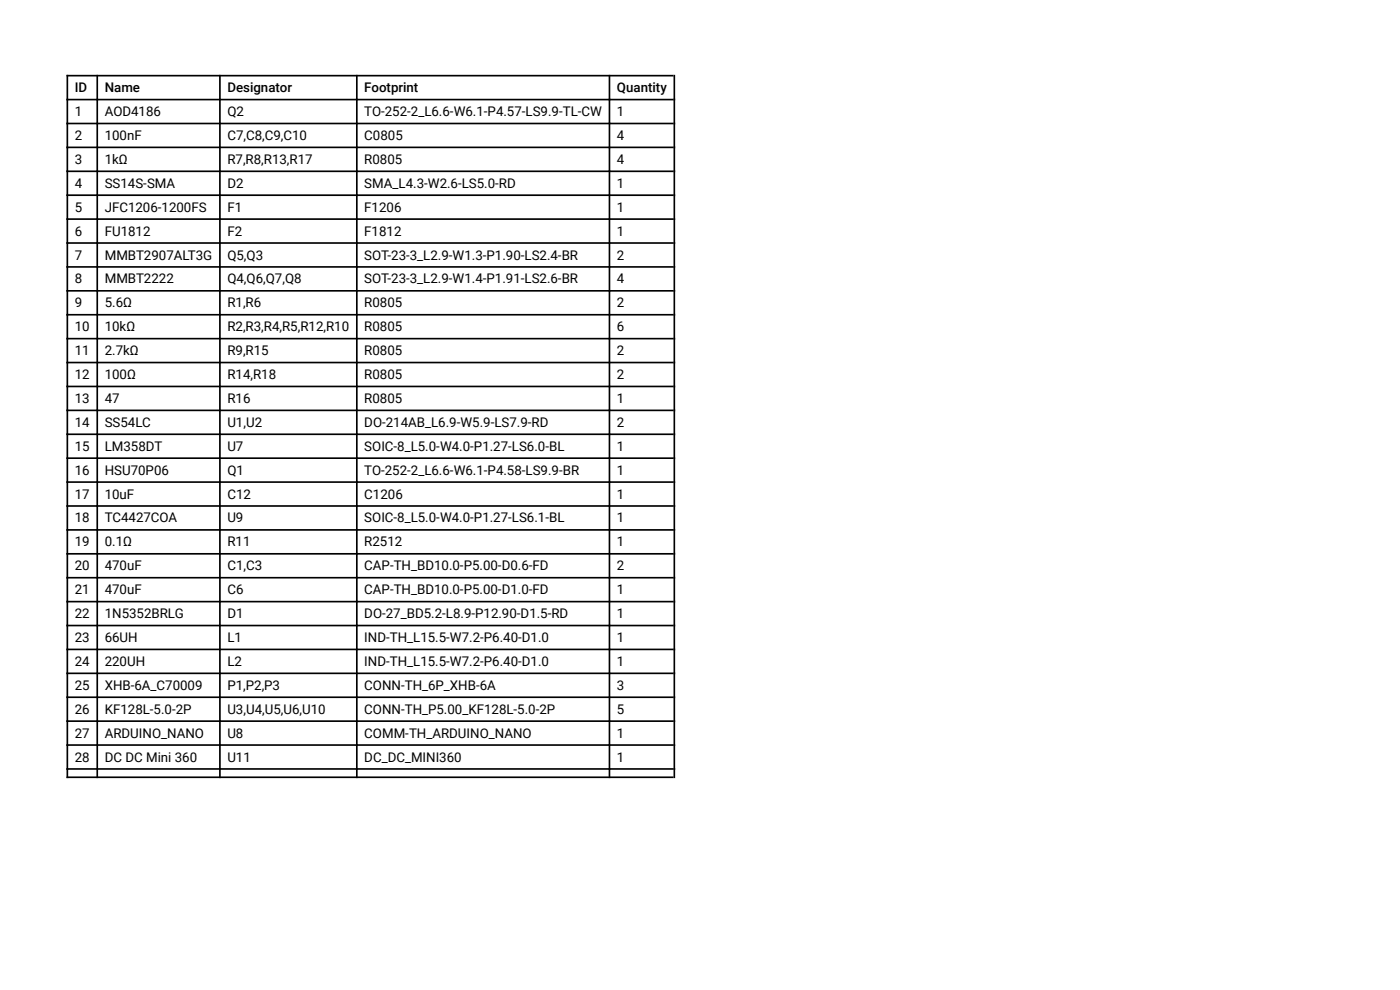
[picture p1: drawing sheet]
<svg xmlns="http://www.w3.org/2000/svg" width="297mm" height="210mm" viewBox="0 0 297 210" stroke-linecap="round" stroke-linejoin="round" font-family="sans-serif">
<defs><g id="words">
<g font-size="2.8">
<text x="15.9" y="19.6">ID</text>
<text x="22.2" y="19.6">Name</text>
<text x="48.2" y="19.6">Designator</text>
<text x="77.3" y="19.6">Footprint</text>
<text x="130.9" y="19.6">Quantity</text>
<text x="15.9" y="24.6">1</text>
<text x="15.9" y="29.7">2</text>
<text x="22.2" y="24.6">AOD4186</text>
<text x="22.2" y="29.7">100nF</text>
<text x="48.2" y="24.6">Q2</text>
<text x="48.2" y="29.7">C7,C8,C9,C10</text>
<text x="77.3" y="24.6">TO-252-2_L6.6-W6.1-P4.57-LS9.9-TL-CW</text>
<text x="77.3" y="29.7">C0805</text>
<text x="130.9" y="24.6">1</text>
<text x="130.9" y="29.7">4</text>
<text x="15.9" y="34.8">3</text>
<text x="22.2" y="34.8">1kΩ</text>
<text x="48.2" y="34.8">R7,R8,R13,R17</text>
<text x="77.3" y="34.8">R0805</text>
<text x="130.9" y="34.8">4</text>
<text x="15.9" y="39.8">4</text>
<text x="22.2" y="39.8">SS14S-SMA</text>
<text x="48.2" y="39.8">D2</text>
<text x="77.3" y="39.8">SMA_L4.3-W2.6-LS5.0-RD</text>
<text x="130.9" y="39.8">1</text>
<text x="15.9" y="44.9">5</text>
<text x="22.2" y="44.9">JFC1206-1200FS</text>
<text x="48.2" y="44.9">F1</text>
<text x="77.3" y="44.9">F1206</text>
<text x="130.9" y="44.9">1</text>
<text x="15.9" y="50">6</text>
<text x="22.2" y="50">FU1812</text>
<text x="48.2" y="50">F2</text>
<text x="77.3" y="50">F1812</text>
<text x="130.9" y="50">1</text>
<text x="15.9" y="55">7</text>
<text x="22.2" y="55">MMBT2907ALT3G</text>
<text x="48.2" y="55">Q5,Q3</text>
<text x="77.3" y="55">SOT-23-3_L2.9-W1.3-P1.90-LS2.4-BR</text>
<text x="130.9" y="55">2</text>
<text x="15.9" y="60.1">8</text>
<text x="15.9" y="65.2">9</text>
<text x="22.2" y="60.1">MMBT2222</text>
<text x="22.2" y="65.2">5.6Ω</text>
<text x="48.2" y="60.1">Q4,Q6,Q7,Q8</text>
<text x="48.2" y="65.2">R1,R6</text>
<text x="77.3" y="60.1">SOT-23-3_L2.9-W1.4-P1.91-LS2.6-BR</text>
<text x="77.3" y="65.2">R0805</text>
<text x="130.9" y="60.1">4</text>
<text x="130.9" y="65.2">2</text>
<text x="15.9" y="70.3">10</text>
<text x="22.2" y="70.3">10kΩ</text>
<text x="48.2" y="70.3">R2,R3,R4,R5,R12,R10</text>
<text x="77.3" y="70.3">R0805</text>
<text x="130.9" y="70.3">6</text>
<text x="15.9" y="75.3">11</text>
<text x="22.2" y="75.3">2.7kΩ</text>
<text x="48.2" y="75.3">R9,R15</text>
<text x="77.3" y="75.3">R0805</text>
<text x="130.9" y="75.3">2</text>
<text x="15.9" y="80.4">12</text>
<text x="22.2" y="80.4">100Ω</text>
<text x="48.2" y="80.4">R14,R18</text>
<text x="77.3" y="80.4">R0805</text>
<text x="130.9" y="80.4">2</text>
<text x="15.9" y="85.5">13</text>
<text x="22.2" y="85.5">47</text>
<text x="48.2" y="85.5">R16</text>
<text x="77.3" y="85.5">R0805</text>
<text x="130.9" y="85.5">1</text>
<text x="15.9" y="90.5">14</text>
<text x="15.9" y="95.6">15</text>
<text x="22.2" y="90.5">SS54LC</text>
<text x="22.2" y="95.6">LM358DT</text>
<text x="48.2" y="90.5">U1,U2</text>
<text x="48.2" y="95.6">U7</text>
<text x="77.3" y="90.5">DO-214AB_L6.9-W5.9-LS7.9-RD</text>
<text x="77.3" y="95.6">SOIC-8_L5.0-W4.0-P1.27-LS6.0-BL</text>
<text x="130.9" y="90.5">2</text>
<text x="130.9" y="95.6">1</text>
<text x="15.9" y="100.7">16</text>
<text x="22.2" y="100.7">HSU70P06</text>
<text x="48.2" y="100.7">Q1</text>
<text x="77.3" y="100.7">TO-252-2_L6.6-W6.1-P4.58-LS9.9-BR</text>
<text x="130.9" y="100.7">1</text>
<text x="15.9" y="105.8">17</text>
<text x="22.2" y="105.8">10uF</text>
<text x="48.2" y="105.8">C12</text>
<text x="77.3" y="105.8">C1206</text>
<text x="130.9" y="105.8">1</text>
<text x="15.9" y="110.8">18</text>
<text x="22.2" y="110.8">TC4427COA</text>
<text x="48.2" y="110.8">U9</text>
<text x="77.3" y="110.8">SOIC-8_L5.0-W4.0-P1.27-LS6.1-BL</text>
<text x="130.9" y="110.8">1</text>
<text x="15.9" y="115.9">19</text>
<text x="22.2" y="115.9">0.1Ω</text>
<text x="48.2" y="115.9">R11</text>
<text x="77.3" y="115.9">R2512</text>
<text x="130.9" y="115.9">1</text>
<text x="15.9" y="121">20</text>
<text x="22.2" y="121">470uF</text>
<text x="48.2" y="121">C1,C3</text>
<text x="77.3" y="121">CAP-TH_BD10.0-P5.00-D0.6-FD</text>
<text x="130.9" y="121">2</text>
<text x="15.9" y="126">21</text>
<text x="15.9" y="131.1">22</text>
<text x="22.2" y="126">470uF</text>
<text x="22.2" y="131.1">1N5352BRLG</text>
<text x="48.2" y="126">C6</text>
<text x="48.2" y="131.1">D1</text>
<text x="77.3" y="126">CAP-TH_BD10.0-P5.00-D1.0-FD</text>
<text x="77.3" y="131.1">DO-27_BD5.2-L8.9-P12.90-D1.5-RD</text>
<text x="130.9" y="126">1</text>
<text x="130.9" y="131.1">1</text>
<text x="15.9" y="136.2">23</text>
<text x="22.2" y="136.2">66UH</text>
<text x="48.2" y="136.2">L1</text>
<text x="77.3" y="136.2">IND-TH_L15.5-W7.2-P6.40-D1.0</text>
<text x="130.9" y="136.2">1</text>
<text x="15.9" y="141.3">24</text>
<text x="22.2" y="141.3">220UH</text>
<text x="48.2" y="141.3">L2</text>
<text x="77.3" y="141.3">IND-TH_L15.5-W7.2-P6.40-D1.0</text>
<text x="130.9" y="141.3">1</text>
<text x="15.9" y="146.3">25</text>
<text x="22.2" y="146.3">XHB-6A_C70009</text>
<text x="48.2" y="146.3">P1,P2,P3</text>
<text x="77.3" y="146.3">CONN-TH_6P_XHB-6A</text>
<text x="130.9" y="146.3">3</text>
<text x="15.9" y="151.4">26</text>
<text x="22.2" y="151.4">KF128L-5.0-2P</text>
<text x="48.2" y="151.4">U3,U4,U5,U6,U10</text>
<text x="77.3" y="151.4">CONN-TH_P5.00_KF128L-5.0-2P</text>
<text x="130.9" y="151.4">5</text>
<text x="15.9" y="156.5">27</text>
<text x="15.9" y="161.5">28</text>
<text x="22.2" y="156.5">ARDUINO_NANO</text>
<text x="22.2" y="161.5">DC DC Mini 360</text>
<text x="48.2" y="156.5">U8</text>
<text x="48.2" y="161.5">U11</text>
<text x="77.3" y="156.5">COMM-TH_ARDUINO_NANO</text>
<text x="77.3" y="161.5">DC_DC_MINI360</text>
<text x="130.9" y="156.5">1</text>
<text x="130.9" y="161.5">1</text>
</g>
</g></defs>
<g fill="none" stroke="#000" stroke-width=".35">
<path d="M14.1 16.1h128.8M14.3 15.9v149.2M20.6 15.9v149.2M46.6 15.9v149.2M75.7 15.9v149.2M129.3 15.9v149.2M143.1 15.9v149.2M14.1 21.1h128.8M14.1 26.2h128.8M14.1 31.3h128.8M14.1 36.3h128.8M14.1 41.4h128.8"/>
<path d="M14.1 46.5h128.8M14.1 51.5h128.8M14.1 56.6h128.8M14.1 61.7h128.8M14.1 66.8h128.8M14.1 71.8h128.8M14.1 76.9h128.8M14.1 82h128.8M14.1 87h128.8M14.1 92.1h128.8M14.1 97.2h128.8M14.1 102.3h128.8"/>
<path d="M14.1 107.3h128.8M14.1 112.4h128.8M14.1 117.5h128.8M14.1 122.5h128.8M14.1 127.6h128.8M14.1 132.7h128.8M14.1 137.8h128.8M14.1 142.8h128.8M14.1 147.9h128.8M14.1 153h128.8M14.1 158h128.8M14.1 163.1h128.8"/>
<path d="M14.1 164.9h128.8"/>
</g>
<use href="#words"/>
</svg>
